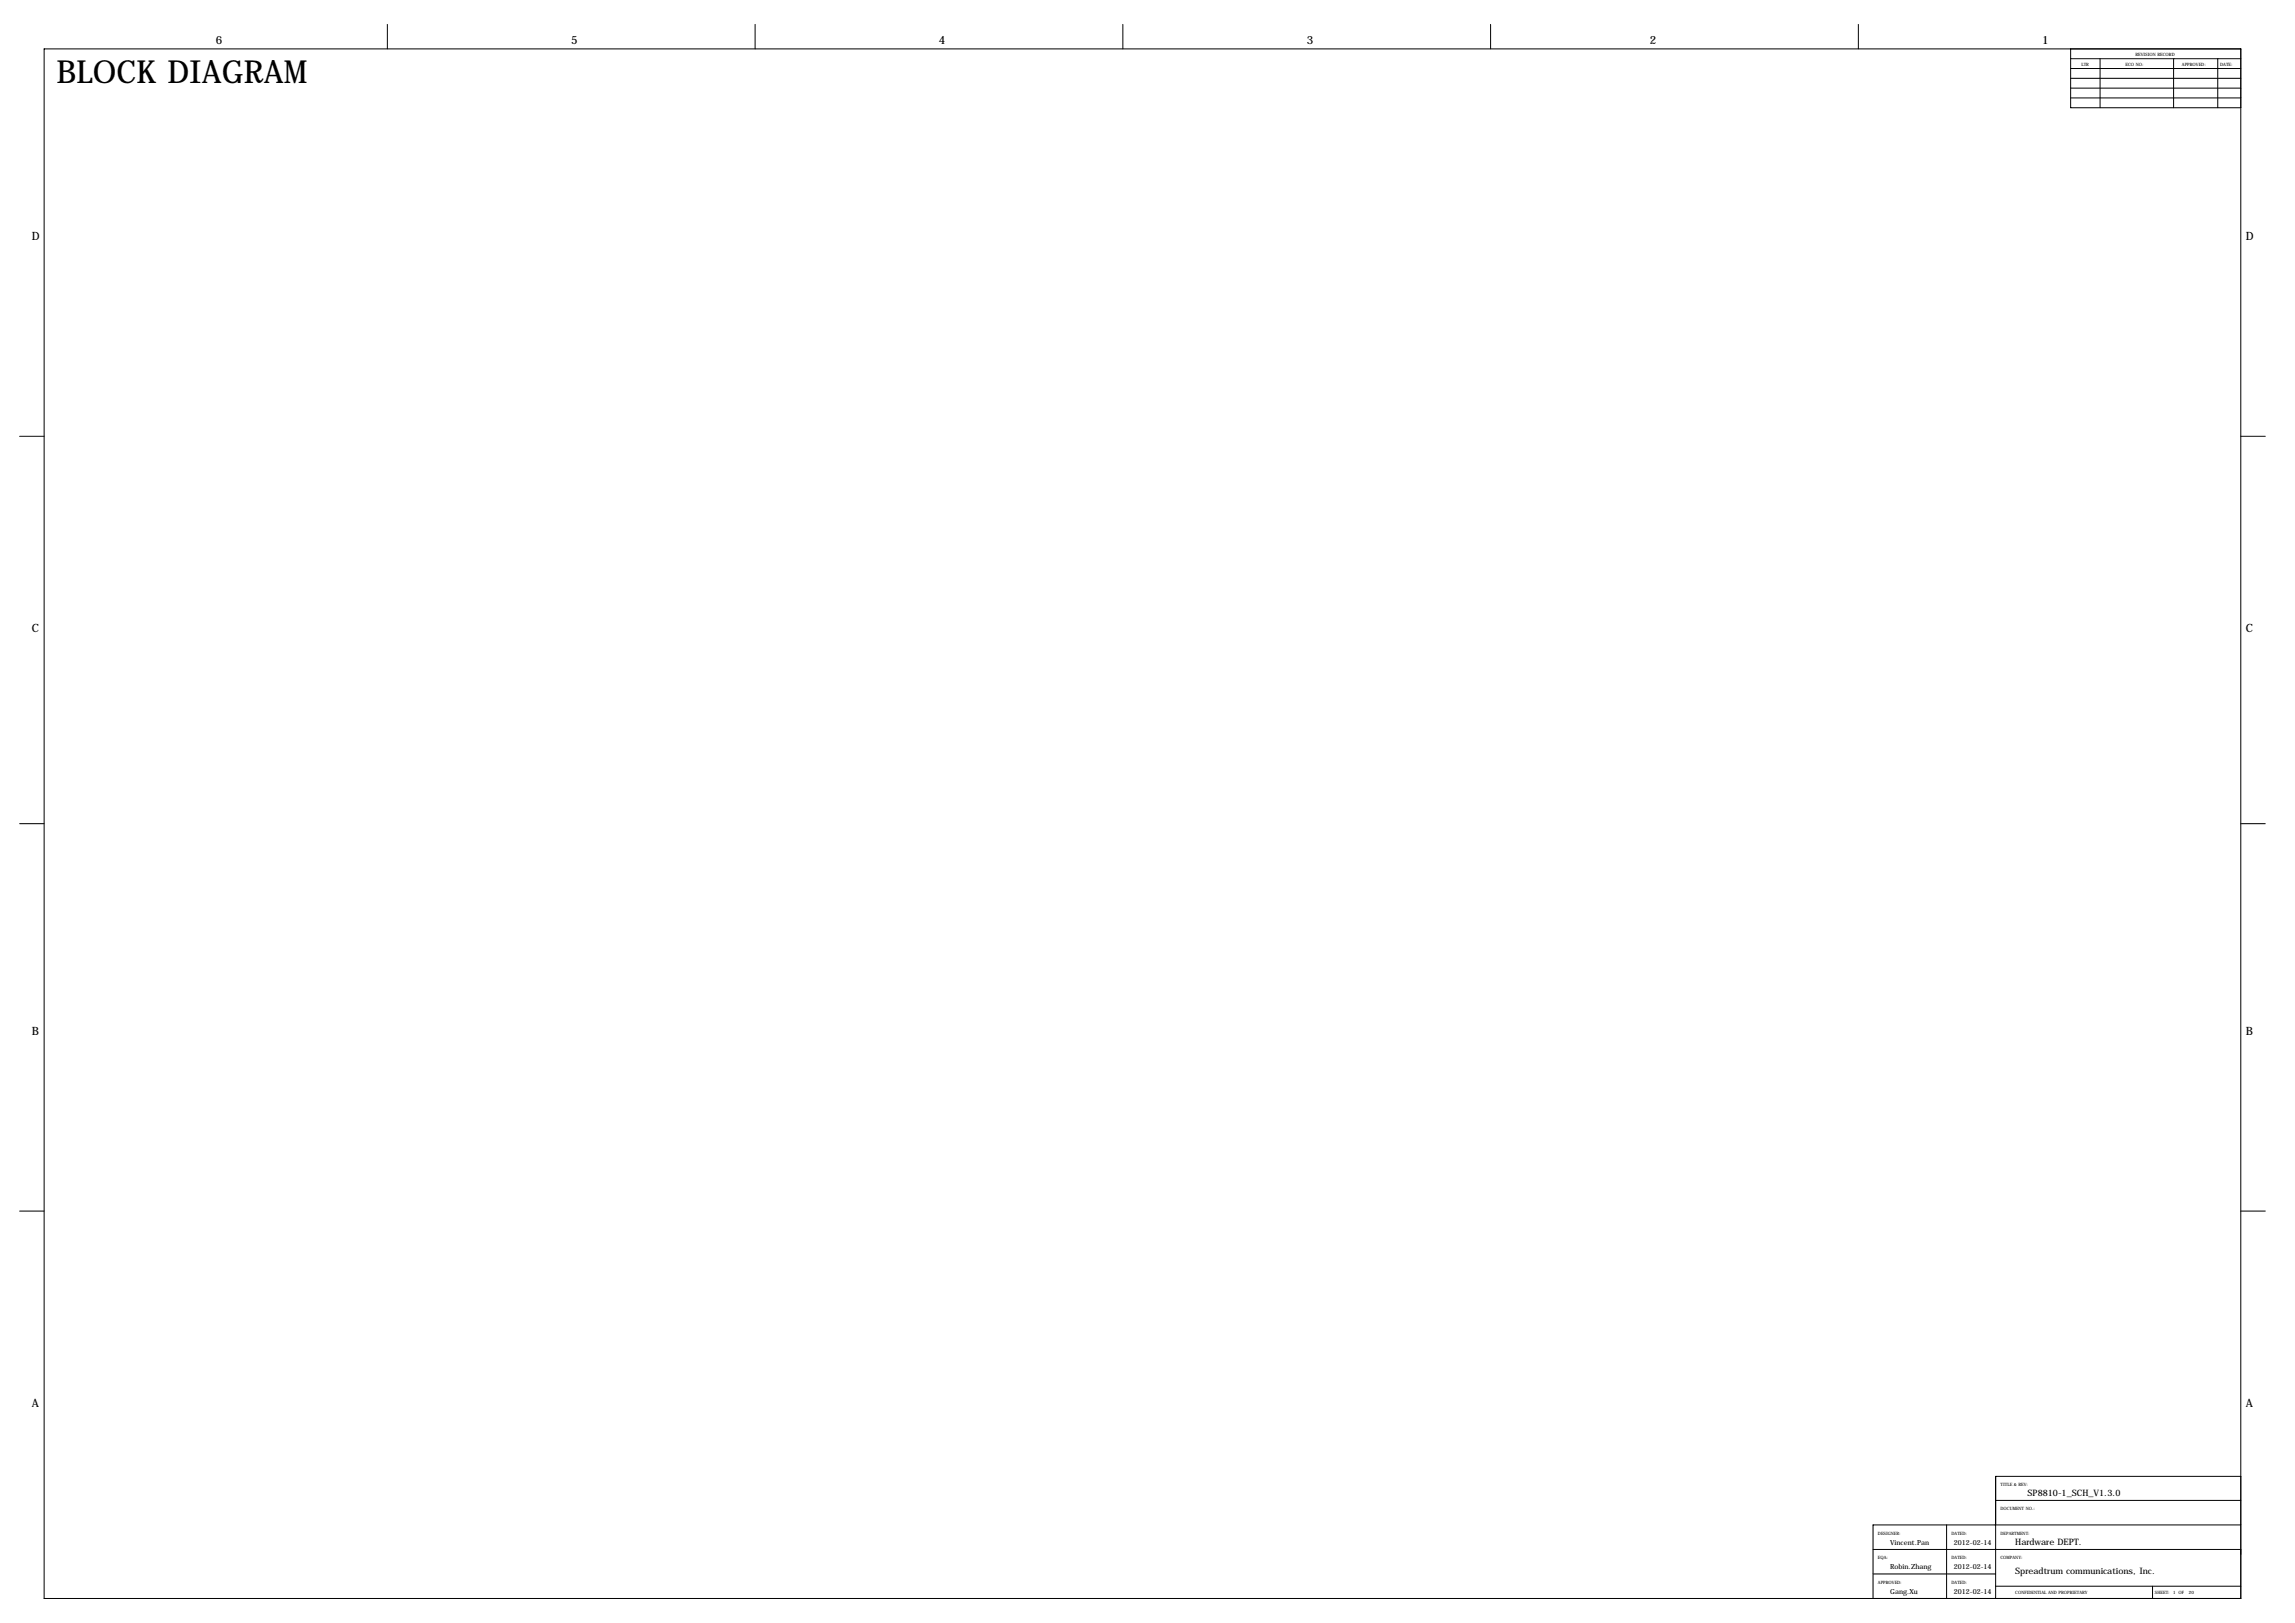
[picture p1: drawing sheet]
<svg xmlns="http://www.w3.org/2000/svg" width="1189mm" height="841mm" viewBox="0 0 1189 841" stroke-linecap="round" stroke-linejoin="round" font-family="sans-serif">
<defs><g id="words">
<text font-size="16.5" x="29" y="43">BLOCK DIAGRAM</text>
<g font-size="5.9">
<text x="112" y="23">6</text>
<text x="296" y="23">5</text>
<text x="486" y="23">4</text>
<text x="677" y="23">3</text>
<text x="855" y="23">2</text>
<text x="1058" y="23">1</text>
<text x="17" y="124">D</text>
<text x="1163" y="124">D</text>
<text x="17" y="328">C</text>
<text x="1163" y="328">C</text>
<text x="17" y="536">B</text>
<text x="1163" y="536">B</text>
<text x="17" y="729">A</text>
<text x="1163" y="729">A</text>
</g>
<g font-size="4.6">
<text x="1050" y="775">SP8810-1_SCH_V1.3.0</text>
<text x="1044" y="800">Hardware DEPT.</text>
<text x="1044" y="815">Spreadtrum communications, Inc.</text>
</g>
<g font-size="3.6">
<text x="979" y="800">Vincent.Pan</text>
<text x="1012" y="800">2012-02-14</text>
<text x="979" y="813">Robin.Zhang</text>
<text x="1012" y="813">2012-02-14</text>
<text x="979" y="825">Gang.Xu</text>
<text x="1012" y="825">2012-02-14</text>
</g>
<g font-size="2.3">
<text x="1106" y="29">REVISION RECORD</text>
<text x="1078" y="34">LTR</text>
<text x="1101" y="34">ECO NO:</text>
<text x="1130" y="34">APPROVED:</text>
<text x="1150" y="34">DATE:</text>
<text x="1036" y="770">TITLE &amp; REV:</text>
<text x="1036" y="782">DOCUMENT NO.:</text>
<text x="973" y="795">DESIGNER:</text>
<text x="1011" y="795">DATED:</text>
<text x="1036" y="795">DEPARTMENT:</text>
<text x="973" y="808">EQA:</text>
<text x="1011" y="808">DATED:</text>
<text x="1036" y="808">COMPANY:</text>
<text x="973" y="820">APPROVED:</text>
<text x="1011" y="820">DATED:</text>
<text x="1044" y="825">CONFIDENTIAL AND PROPRIETARY</text>
<text x="1116" y="825">SHEET: 1 OF</text>
<text x="1134" y="825">20</text>
</g>
</g></defs>
<g fill="none" stroke="#000" stroke-width=".52">
<path d="M201 13v12M391 13v12M582 13v12M772 13v12M963 13v12M23 25h1138v803h-1138zM1073 25v31h88M1073 30h88M1073 35h88M1088 30v26M1126 30v26M1149 30v26"/>
<path d="M1073 41h88M1073 46h88M1073 51h88M10 226h13M1161 226h12M10 427h13M1161 427h12M10 627h13M1161 627h12M1034 777h127M1161 765h-127v63M1008 790v38"/>
<path d="M1161 790h-191v38M970 803h64M970 815h64M1034 803h127M1034 822h127M1115 822v6"/>
</g>
<use href="#words"/>
</svg>
